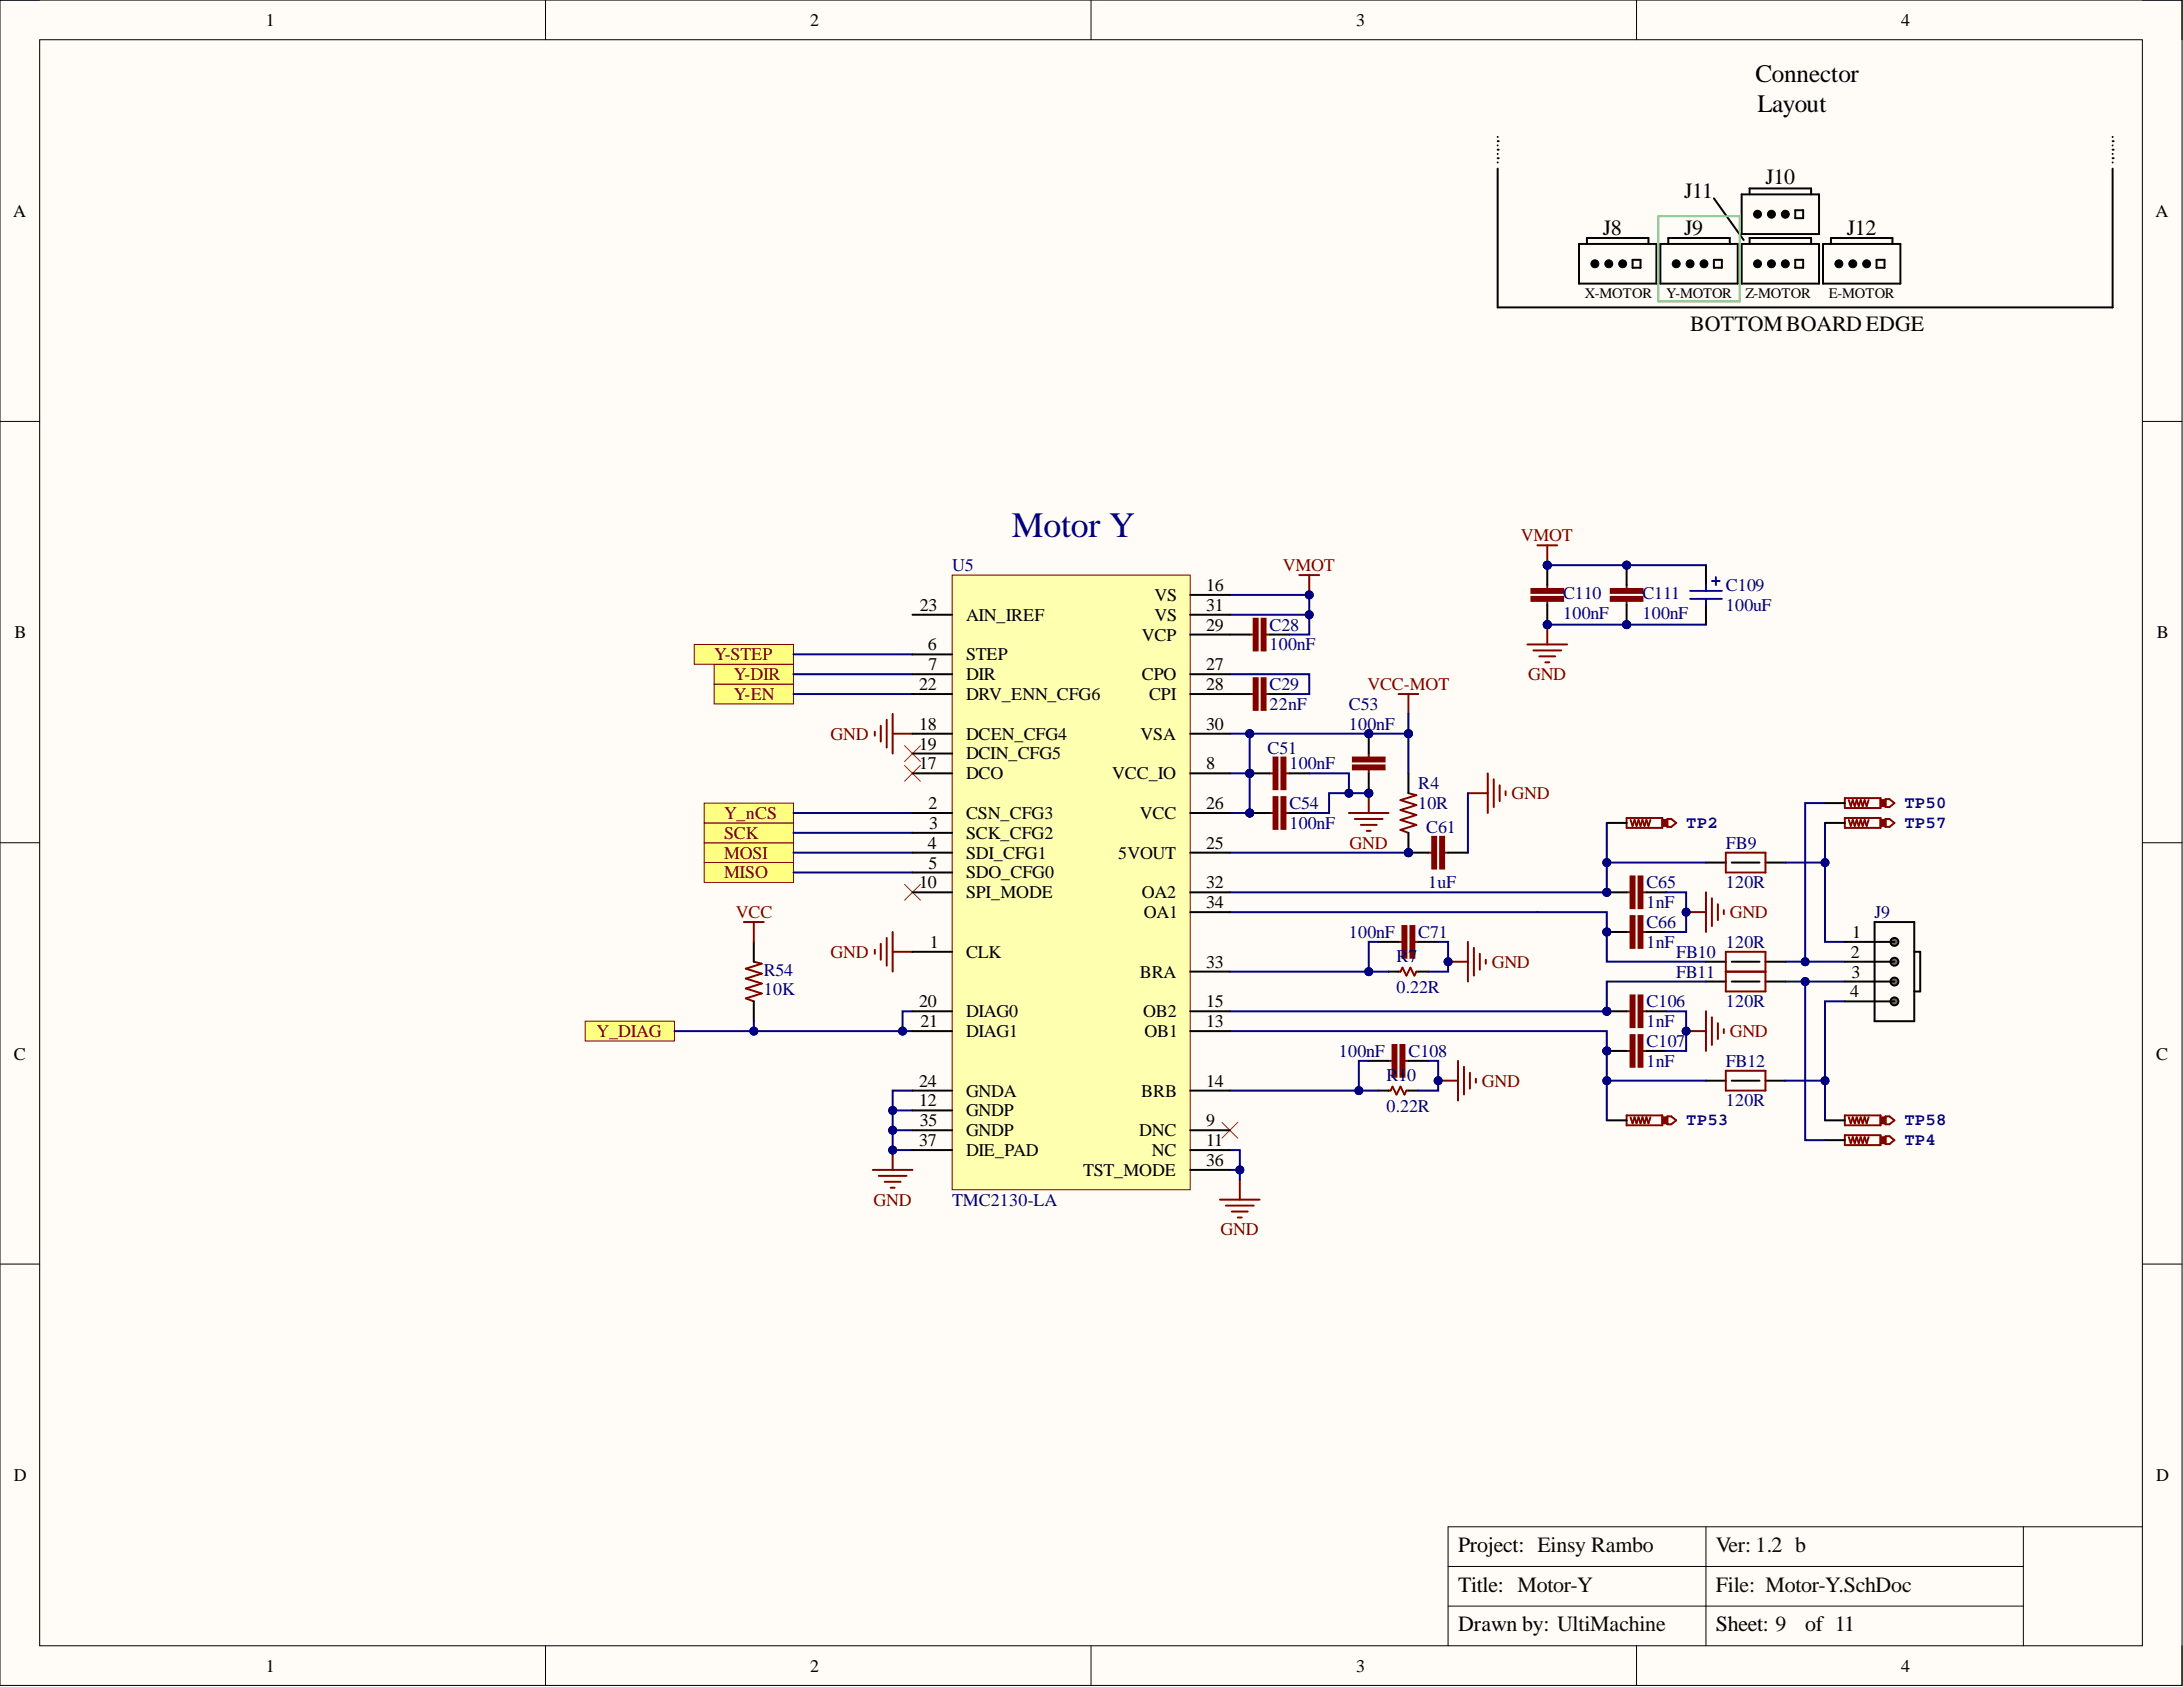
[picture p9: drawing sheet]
<svg xmlns="http://www.w3.org/2000/svg" width="279mm" height="216mm" viewBox="0 0 279 216" stroke-linecap="round" stroke-linejoin="round" font-family="sans-serif">
<defs><g id="words">
<text font-size="4.6" fill="#000080" x="129.5" y="68.8">Motor Y</text>
<g font-size="3.2">
<text x="224.7" y="10.5">Connector</text>
<text x="224.9" y="14.3">Layout</text>
</g>
<g font-size="2.8">
<text x="226" y="23.5">J10</text>
<text x="215.6" y="25.3">J11</text>
<text x="205.1" y="30.1">J8</text>
<text x="215.6" y="30.1">J9</text>
<text x="236.4" y="30.1">J12</text>
<text x="216.3" y="42.3">BOTTOMBOARD EDGE</text>
<text x="186.6" y="203.7">Title: Motor-Y</text>
<text x="186.6" y="198.6">Project: Einsy Rambo</text>
<text x="186.6" y="208.8">Drawn by: UltiMachine</text>
<text x="219.6" y="208.8">Sheet: 9</text>
<text x="231" y="208.8">of 11</text>
</g>
<g font-size="2.8" fill="#080d02">
<text x="219.6" y="203.7">File: Motor-Y.SchDoc</text>
<text x="219.6" y="198.6">Ver: 1.2 b</text>
</g>
<g font-size="2.3">
<text x="34" y="3.3">1</text>
<text x="103.7" y="3.3">2</text>
<text x="173.6" y="3.3">3</text>
<text x="243.3" y="3.3">4</text>
<text x="1.7" y="27.8">A</text>
<text x="275.9" y="27.8">A</text>
<text x="147.8" y="76.9">VS</text>
<text x="154.4" y="75.6">16</text>
<text x="1.9" y="81.6">B</text>
<text x="117.7" y="78.2">23</text>
<text x="118.7" y="83.2">6</text>
<text x="123.6" y="79.4">AIN_IREF</text>
<text x="146.2" y="82">VCP</text>
<text x="147.8" y="79.4">VS</text>
<text x="154.4" y="80.7">29</text>
<text x="154.4" y="78.2">31</text>
<text x="276.1" y="81.6">B</text>
<text x="117.6" y="88.3">22</text>
<text x="118.8" y="85.8">7</text>
<text x="123.6" y="84.5">STEP</text>
<text x="123.6" y="87">DIR</text>
<text x="123.6" y="89.6">DRV_ENN_CFG6</text>
<text x="146.2" y="87">CPO</text>
<text x="147.1" y="89.6">CPI</text>
<text x="154.4" y="85.8">27</text>
<text x="154.4" y="88.3">28</text>
<text x="117.6" y="93.4">18</text>
<text x="117.6" y="95.9">19</text>
<text x="123.6" y="94.7">DCEN_CFG4</text>
<text x="146" y="94.7">VSA</text>
<text x="154.4" y="93.4">30</text>
<text x="117.6" y="98.5">17</text>
<text x="123.6" y="99.7">DCO</text>
<text x="123.6" y="97.2">DCIN_CFG5</text>
<text x="142.3" y="99.7">VCC_IO</text>
<text x="154.4" y="98.5">8</text>
<text x="118.8" y="103.5">2</text>
<text x="118.9" y="106.1">3</text>
<text x="123.6" y="104.8">CSN_CFG3</text>
<text x="123.6" y="107.3">SCK_CFG2</text>
<text x="145.9" y="104.8">VCC</text>
<text x="154.4" y="103.5">26</text>
<text x="117.6" y="113.7">10</text>
<text x="118.7" y="108.6">4</text>
<text x="118.8" y="111.2">5</text>
<text x="123.6" y="109.9">SDI_CFG1</text>
<text x="123.6" y="112.4">SDO_CFG0</text>
<text x="143.1" y="109.9">5VOUT</text>
<text x="154.4" y="108.6">25</text>
<text x="154.4" y="113.7">32</text>
<text x="123.6" y="115">SPI_MODE</text>
<text x="146.2" y="115">OA2</text>
<text x="146.4" y="117.5">OA1</text>
<text x="154.4" y="116.2">34</text>
<text x="119" y="121.3">1</text>
<text x="123.6" y="122.6">CLK</text>
<text x="145.9" y="125.1">BRA</text>
<text x="154.4" y="123.8">33</text>
<text x="236.9" y="122.6">2</text>
<text x="237" y="125.1">3</text>
<text x="237" y="120">1</text>
<text x="117.6" y="128.9">20</text>
<text x="117.8" y="131.5">21</text>
<text x="123.6" y="130.2">DIAG0</text>
<text x="146.3" y="130.2">OB2</text>
<text x="154.4" y="131.5">13</text>
<text x="154.4" y="128.9">15</text>
<text x="236.8" y="127.6">4</text>
<text x="1.8" y="135.6">C</text>
<text x="123.6" y="132.7">DIAG1</text>
<text x="146.5" y="132.7">OB1</text>
<text x="276" y="135.6">C</text>
<text x="117.6" y="141.6">12</text>
<text x="117.6" y="139.1">24</text>
<text x="123.6" y="142.9">GNDP</text>
<text x="123.6" y="140.3">GNDA</text>
<text x="146.1" y="140.3">BRB</text>
<text x="154.4" y="139.1">14</text>
<text x="117.6" y="146.7">37</text>
<text x="117.7" y="144.1">35</text>
<text x="123.6" y="145.4">GNDP</text>
<text x="123.6" y="147.9">DIE_PAD</text>
<text x="145.8" y="145.4">DNC</text>
<text x="147.4" y="147.9">NC</text>
<text x="154.4" y="144.1">9</text>
<text x="154.4" y="146.7">11</text>
<text x="154.4" y="149.2">36</text>
<text x="138.6" y="150.5">TST_MODE</text>
<text x="1.8" y="189.5">D</text>
<text x="276" y="189.5">D</text>
<text x="34" y="213.9">1</text>
<text x="103.7" y="213.9">2</text>
<text x="173.6" y="213.9">3</text>
<text x="243.3" y="213.9">4</text>
</g>
<g font-size="2.3" fill="#800000">
<text x="194.6" y="69.3">VMOT</text>
<text x="164.2" y="73.1">VMOT</text>
<text x="91.4" y="84.5">Y-STEP</text>
<text x="93.9" y="89.6">Y-EN</text>
<text x="93.9" y="87">Y-DIR</text>
<text x="175" y="88.3">VCC-MOT</text>
<text x="195.6" y="87">GND</text>
<text x="106.3" y="94.7">GND</text>
<text x="92.7" y="107.3">SCK</text>
<text x="92.7" y="104.8">Y_nCS</text>
<text x="193.5" y="102.3">GND</text>
<text x="92.7" y="109.9">MOSI</text>
<text x="92.7" y="112.4">MISO</text>
<text x="172.7" y="108.6">GND</text>
<text x="94.2" y="117.5">VCC</text>
<text x="221.4" y="117.5">GND</text>
<text x="106.3" y="122.6">GND</text>
<text x="190.9" y="123.8">GND</text>
<text x="76.3" y="132.7">Y_DIAG</text>
<text x="221.4" y="132.7">GND</text>
<text x="189.7" y="139.1">GND</text>
<text x="111.8" y="154.3">GND</text>
<text x="156.2" y="158.1">GND</text>
</g>
<g font-size="2.3" fill="#000080">
<text x="121.9" y="73.1">U5</text>
<text x="200.1" y="76.6">C110</text>
<text x="210.2" y="76.6">C111</text>
<text x="220.9" y="75.6">C109</text>
<text x="162.5" y="80.7">C28</text>
<text x="162.5" y="83.2">100nF</text>
<text x="200.1" y="79.2">100nF</text>
<text x="210.2" y="79.2">100nF</text>
<text x="220.9" y="78.2">100uF</text>
<text x="162.5" y="88.3">C29</text>
<text x="162.5" y="90.9">22nF</text>
<text x="172.6" y="90.9">C53</text>
<text x="172.6" y="93.4">100nF</text>
<text x="162.2" y="96.4">C51</text>
<text x="165" y="98.5">100nF</text>
<text x="181.5" y="101">R4</text>
<text x="165" y="103.5">C54</text>
<text x="165" y="106.1">100nF</text>
<text x="181.5" y="103.5">10R</text>
<text x="182.5" y="106.6">C61</text>
<text x="182.8" y="113.7">1uF</text>
<text x="210.7" y="113.7">C65</text>
<text x="220.9" y="108.6">FB9</text>
<text x="220.9" y="113.7">120R</text>
<text x="210.7" y="116.2">1nF</text>
<text x="210.7" y="118.8">C66</text>
<text x="239.9" y="117.5">J9</text>
<text x="97.7" y="124.9">R54</text>
<text x="172.6" y="120">100nF</text>
<text x="178.7" y="123.1">R7</text>
<text x="181.5" y="120">C71</text>
<text x="210.7" y="121.3">1nF</text>
<text x="214.5" y="122.6">FB10</text>
<text x="214.5" y="125.1">FB11</text>
<text x="220.9" y="121.3">120R</text>
<text x="97.7" y="127.4">10K</text>
<text x="178.7" y="127.1">0.22R</text>
<text x="210.7" y="128.9">C106</text>
<text x="210.7" y="131.5">1nF</text>
<text x="220.9" y="128.9">120R</text>
<text x="171.4" y="135.3">100nF</text>
<text x="180.3" y="135.3">C108</text>
<text x="210.7" y="134">C107</text>
<text x="210.7" y="136.5">1nF</text>
<text x="220.9" y="136.5">FB12</text>
<text x="177.5" y="142.4">0.22R</text>
<text x="177.5" y="138.3">R10</text>
<text x="220.9" y="141.6">120R</text>
<text x="121.9" y="154.3">TMC2130-LA</text>
</g>
<g font-size="2.2" fill="#000080">
<text x="215.8" y="105.9">TP2</text>
<text x="243.7" y="103.4">TP50</text>
<text x="243.7" y="105.9">TP57</text>
<text x="215.8" y="144">TP53</text>
<text x="243.7" y="144">TP58</text>
<text x="243.7" y="146.5">TP4</text>
</g>
<g font-size="1.9">
<text x="202.9" y="38.2">X-MOTOR</text>
<text x="213.3" y="38.2">Y-MOTOR</text>
<text x="223.4" y="38.2">Z-MOTOR</text>
<text x="234.1" y="38.2">E-MOTOR</text>
</g>
</g></defs>
<path d="M0 0h279.3v215.7h-279.3z" fill-rule="evenodd" fill="#fffcf8"/>
<path d="M0 0h279.3v215.7h-279.3z" fill="none" stroke="#000" stroke-width=".13"/>
<path d="M5.1 5.1h269.1v205.5h-269.1z" fill-rule="evenodd" fill="#fffcf8"/>
<g fill="none" stroke="#000" stroke-width=".13">
<path d="M0 0h5.1M5.1 5.1h269.1v205.5h-269.1zM69.8 0v5.1M139.6 0v5.1M209.5 0v5.1M274.2 0h5.1v5.1M0 53.9h5.1M274.2 53.9h5.1M0 107.9h5.1M274.2 107.9h5.1M0 161.8h5.1M274.2 161.8h5.1"/>
<path d="M218.3 195.4v15.2M259 195.4v15.2M274.2 195.4h-88.9v15.2M69.8 210.6v5.1M139.6 210.6v5.1M185.3 200.5h73.7M185.3 205.5h73.7M209.5 210.6v5.1M279.3 210.6v5.1"/>
</g>
<g fill="none" stroke="#800000" stroke-width=".25">
<path d="M112 93.6v.6M112.7 92.9v2M113.5 92.1v3.6M114.3 91.4v5M114.3 93.9h2.5M114.3 119.3v5M112 121.6v.5M112.7 120.8v2M113.5 120v3.6M114.3 121.8h2.5M111.7 149.7h5.1M112.5 150.5h3.5"/>
<path d="M113.2 151.2h2.1M114 152h.5M114.3 147.2v2.5"/>
</g>
<circle cx="114.3" cy="147.2" r=".51" fill="#000080"/>
<circle cx="114.3" cy="147.2" r=".51" fill="none" stroke="#000080" stroke-width=".13"/>
<path d="M160 81.2h.5M162 81.2h.5" fill="none" stroke="#800000" stroke-width=".25"/>
<path d="M161.5 79.2h.5v4h-.5z" fill-rule="evenodd" fill="#800000"/>
<path d="M161.5 79.2h.5v4h-.5z" fill="none" stroke="#800000" stroke-width=".25"/>
<path d="M160.5 79.2h.5v4h-.5z" fill-rule="evenodd" fill="#800000"/>
<path d="M160.5 79.2h.5v4h-.5zM160 88.8h.5M162 88.8h.5" fill="none" stroke="#800000" stroke-width=".25"/>
<path d="M157.4 81.2h2.6M162.5 81.2h2.5" fill="none" stroke="#000" stroke-width=".25"/>
<path d="M161.5 86.8h.5v4.1h-.5z" fill-rule="evenodd" fill="#800000"/>
<path d="M161.5 86.8h.5v4.1h-.5z" fill="none" stroke="#800000" stroke-width=".25"/>
<path d="M160.5 86.8h.5v4.1h-.5z" fill-rule="evenodd" fill="#800000"/>
<path d="M160.5 86.8h.5v4.1h-.5z" fill="none" stroke="#800000" stroke-width=".25"/>
<path d="M157.4 88.8h2.6M162.5 88.8h2.5" fill="none" stroke="#000" stroke-width=".25"/>
<circle cx="180.3" cy="109.1" r=".51" fill="#000080"/>
<circle cx="180.3" cy="109.1" r=".51" fill="none" stroke="#000080" stroke-width=".13"/>
<path d="M180.3 101.5l1 .3-2.1 .6 2.1 .6-2.1 .7 2.1 .6-2.1 .6 2.1 .7-2.1 .6 1.1 .4" fill="none" stroke="#800000" stroke-width=".25"/>
<path d="M180.3 99v2.5M180.3 106.6v2.5" fill="none" stroke="#000" stroke-width=".25"/>
<circle cx="180.3" cy="109.1" r=".51" fill="#000080"/>
<circle cx="180.3" cy="109.1" r=".51" fill="none" stroke="#000080" stroke-width=".13"/>
<circle cx="180.3" cy="109.1" r=".51" fill="#000080"/>
<circle cx="180.3" cy="109.1" r=".51" fill="none" stroke="#000080" stroke-width=".13"/>
<path d="M182.8 109.1h.5M184.8 109.1h.5" fill="none" stroke="#800000" stroke-width=".25"/>
<path d="M184.3 107.1h.5v4.1h-.5z" fill-rule="evenodd" fill="#800000"/>
<path d="M184.3 107.1h.5v4.1h-.5z" fill="none" stroke="#800000" stroke-width=".25"/>
<path d="M183.3 107.1h.5v4.1h-.5z" fill-rule="evenodd" fill="#800000"/>
<path d="M183.3 107.1h.5v4.1h-.5z" fill="none" stroke="#800000" stroke-width=".25"/>
<path d="M180.3 109.1h2.5" fill="none" stroke="#000" stroke-width=".25"/>
<circle cx="180.3" cy="109.1" r=".51" fill="#000080"/>
<circle cx="180.3" cy="109.1" r=".51" fill="none" stroke="#000080" stroke-width=".13"/>
<path d="M185.3 109.1h2.6" fill="none" stroke="#000" stroke-width=".25"/>
<circle cx="198" cy="79.9" r=".51" fill="#000080"/>
<circle cx="198" cy="79.9" r=".51" fill="none" stroke="#000080" stroke-width=".13"/>
<circle cx="198" cy="72.3" r=".51" fill="#000080"/>
<circle cx="198" cy="72.3" r=".51" fill="none" stroke="#000080" stroke-width=".13"/>
<path d="M198 74.9v.5M198 76.9v.5" fill="none" stroke="#800000" stroke-width=".25"/>
<path d="M196 75.4h4.1v.5h-4.1z" fill-rule="evenodd" fill="#800000"/>
<path d="M196 75.4h4.1v.5h-4.1z" fill="none" stroke="#800000" stroke-width=".25"/>
<path d="M196 76.4h4.1v.5h-4.1z" fill-rule="evenodd" fill="#800000"/>
<path d="M196 76.4h4.1v.5h-4.1z" fill="none" stroke="#800000" stroke-width=".25"/>
<path d="M198 77.4v2.5" fill="none" stroke="#000" stroke-width=".25"/>
<circle cx="198" cy="79.9" r=".51" fill="#000080"/>
<circle cx="198" cy="79.9" r=".51" fill="none" stroke="#000080" stroke-width=".13"/>
<path d="M198 72.3v2.6" fill="none" stroke="#000" stroke-width=".25"/>
<circle cx="198" cy="72.3" r=".51" fill="#000080"/>
<circle cx="198" cy="72.3" r=".51" fill="none" stroke="#000080" stroke-width=".13"/>
<circle cx="208.2" cy="79.9" r=".51" fill="#000080"/>
<circle cx="208.2" cy="79.9" r=".51" fill="none" stroke="#000080" stroke-width=".13"/>
<circle cx="208.2" cy="72.3" r=".51" fill="#000080"/>
<circle cx="208.2" cy="72.3" r=".51" fill="none" stroke="#000080" stroke-width=".13"/>
<path d="M208.2 74.9v.5M208.2 76.9v.5" fill="none" stroke="#800000" stroke-width=".25"/>
<path d="M206.2 75.4h4v.5h-4z" fill-rule="evenodd" fill="#800000"/>
<path d="M206.2 75.4h4v.5h-4z" fill="none" stroke="#800000" stroke-width=".25"/>
<path d="M206.2 76.4h4v.5h-4z" fill-rule="evenodd" fill="#800000"/>
<path d="M206.2 76.4h4v.5h-4z" fill="none" stroke="#800000" stroke-width=".25"/>
<path d="M208.2 77.4v2.5" fill="none" stroke="#000" stroke-width=".25"/>
<circle cx="208.2" cy="79.9" r=".51" fill="#000080"/>
<circle cx="208.2" cy="79.9" r=".51" fill="none" stroke="#000080" stroke-width=".13"/>
<path d="M208.2 72.3v2.6" fill="none" stroke="#000" stroke-width=".25"/>
<circle cx="208.2" cy="72.3" r=".51" fill="#000080"/>
<circle cx="208.2" cy="72.3" r=".51" fill="none" stroke="#000080" stroke-width=".13"/>
<path d="M218.3 72.3v2.6M218.3 77.4v2.5" fill="none" stroke="#000" stroke-width=".25"/>
<path d="M216.3 75.6h4.1M216.3 76.6h4.1M218.3 74.9v.7M218.3 76.6v.8M219.1 74.4h1M219.6 73.9v1" fill="none" stroke="#00f" stroke-width=".25"/>
<path d="M198 79.9v2.6M195.5 82.5h5.1M196.3 83.2h3.5M197 84h2M197.8 84.8h.5" fill="none" stroke="#800000" stroke-width=".25"/>
<circle cx="198" cy="79.9" r=".51" fill="#000080"/>
<circle cx="198" cy="79.9" r=".51" fill="none" stroke="#000080" stroke-width=".13"/>
<path d="M190.4 99v5M191.2 99.7v3.6M187.9 101.5h2.5M191.9 100.5v2M192.7 101.3v.5" fill="none" stroke="#800000" stroke-width=".25"/>
<circle cx="160" cy="104" r=".51" fill="#000080"/>
<circle cx="160" cy="104" r=".51" fill="none" stroke="#000080" stroke-width=".13"/>
<path d="M162.5 104h.5M164.5 104h.5" fill="none" stroke="#800000" stroke-width=".25"/>
<path d="M163 102h.5v4.1h-.5z" fill-rule="evenodd" fill="#800000"/>
<path d="M163 102h.5v4.1h-.5z" fill="none" stroke="#800000" stroke-width=".25"/>
<path d="M164 102h.5v4.1h-.5z" fill-rule="evenodd" fill="#800000"/>
<path d="M164 102h.5v4.1h-.5z" fill="none" stroke="#800000" stroke-width=".25"/>
<path d="M160 104h2.5M165 104h2.6" fill="none" stroke="#000" stroke-width=".25"/>
<circle cx="160" cy="104" r=".51" fill="#000080"/>
<circle cx="160" cy="104" r=".51" fill="none" stroke="#000080" stroke-width=".13"/>
<circle cx="160" cy="99" r=".51" fill="#000080"/>
<circle cx="160" cy="99" r=".51" fill="none" stroke="#000080" stroke-width=".13"/>
<path d="M162.5 99h.5M164.5 99h.5" fill="none" stroke="#800000" stroke-width=".25"/>
<path d="M163 96.9h.5v4.1h-.5z" fill-rule="evenodd" fill="#800000"/>
<path d="M163 96.9h.5v4.1h-.5z" fill="none" stroke="#800000" stroke-width=".25"/>
<path d="M164 96.9h.5v4.1h-.5z" fill-rule="evenodd" fill="#800000"/>
<path d="M164 96.9h.5v4.1h-.5z" fill="none" stroke="#800000" stroke-width=".25"/>
<path d="M160 99h2.5M165 99h2.6" fill="none" stroke="#000" stroke-width=".25"/>
<circle cx="160" cy="99" r=".51" fill="#000080"/>
<circle cx="160" cy="99" r=".51" fill="none" stroke="#000080" stroke-width=".13"/>
<circle cx="175.2" cy="101.5" r=".51" fill="#000080"/>
<circle cx="175.2" cy="101.5" r=".51" fill="none" stroke="#000080" stroke-width=".13"/>
<circle cx="175.2" cy="93.9" r=".51" fill="#000080"/>
<circle cx="175.2" cy="93.9" r=".51" fill="none" stroke="#000080" stroke-width=".13"/>
<path d="M175.2 96.4v.5M175.2 98.5v.5" fill="none" stroke="#800000" stroke-width=".25"/>
<path d="M173.2 96.9h4v.6h-4z" fill-rule="evenodd" fill="#800000"/>
<path d="M173.2 96.9h4v.6h-4z" fill="none" stroke="#800000" stroke-width=".25"/>
<path d="M173.2 98h4v.5h-4z" fill-rule="evenodd" fill="#800000"/>
<path d="M173.2 98h4v.5h-4z" fill="none" stroke="#800000" stroke-width=".25"/>
<path d="M175.2 99v2.5" fill="none" stroke="#000" stroke-width=".25"/>
<circle cx="175.2" cy="101.5" r=".51" fill="#000080"/>
<circle cx="175.2" cy="101.5" r=".51" fill="none" stroke="#000080" stroke-width=".13"/>
<path d="M175.2 93.9v2.5" fill="none" stroke="#000" stroke-width=".25"/>
<circle cx="175.2" cy="93.9" r=".51" fill="#000080"/>
<circle cx="175.2" cy="93.9" r=".51" fill="none" stroke="#000080" stroke-width=".13"/>
<path d="M172.6 104h5.1M173.4 104.8h3.6M174.2 105.6h2M174.9 106.3h.5M175.2 101.5v2.5" fill="none" stroke="#800000" stroke-width=".25"/>
<circle cx="175.2" cy="101.5" r=".51" fill="#000080"/>
<circle cx="175.2" cy="101.5" r=".51" fill="none" stroke="#000080" stroke-width=".13"/>
<path d="M208.2 104.7h4.6v1.3h-4.6zM208.7 104.9l.3 .8 .2-.8 .3 .8 .2-.8 .3 .8 .2-.8 .3 .8 .2-.8 .3 .8 .2-.8M213.4 104.8h.5l.6 .5-.6 .5h-.5z" fill="none" stroke="#800000" stroke-width=".25"/>
<path d="M212.8 104.9h.6v.8h-.6z" fill-rule="evenodd" fill="#800000"/>
<path d="M212.8 104.9h.6v.8h-.6z" fill="none" stroke="#800000" stroke-width=".25"/>
<path d="M205.7 105.3h2.5" fill="none" stroke="#000" stroke-width=".25"/>
<circle cx="205.7" cy="114.2" r=".51" fill="#000080"/>
<circle cx="205.7" cy="114.2" r=".51" fill="none" stroke="#000080" stroke-width=".13"/>
<path d="M208.2 114.2h.5M210.2 114.2h.5" fill="none" stroke="#800000" stroke-width=".25"/>
<path d="M209.7 112.2h.5v4h-.5z" fill-rule="evenodd" fill="#800000"/>
<path d="M209.7 112.2h.5v4h-.5z" fill="none" stroke="#800000" stroke-width=".25"/>
<path d="M208.7 112.2h.5v4h-.5z" fill-rule="evenodd" fill="#800000"/>
<path d="M208.7 112.2h.5v4h-.5z" fill="none" stroke="#800000" stroke-width=".25"/>
<path d="M205.7 114.2h2.5" fill="none" stroke="#000" stroke-width=".25"/>
<circle cx="205.7" cy="114.2" r=".51" fill="#000080"/>
<circle cx="205.7" cy="114.2" r=".51" fill="none" stroke="#000080" stroke-width=".13"/>
<path d="M210.7 114.2h2.6" fill="none" stroke="#000" stroke-width=".25"/>
<path d="M215.8 116.7h2.5M218.3 114.2v5.1M219.1 115v3.5M219.9 115.7v2.1M220.6 116.5v.5" fill="none" stroke="#800000" stroke-width=".25"/>
<circle cx="215.8" cy="116.7" r=".51" fill="#000080"/>
<circle cx="215.8" cy="116.7" r=".51" fill="none" stroke="#000080" stroke-width=".13"/>
<path d="M236.1 102.1h4.6v1.3h-4.6zM236.6 102.4l.3 .8 .2-.8 .3 .8 .2-.8 .3 .8 .2-.8 .3 .8 .3-.8 .2 .8 .3-.8M241.3 102.3h.5l.7 .5-.7 .5h-.5z" fill="none" stroke="#800000" stroke-width=".25"/>
<path d="M240.7 102.4h.6v.8h-.6z" fill-rule="evenodd" fill="#800000"/>
<path d="M240.7 102.4h.6v.8h-.6z" fill="none" stroke="#800000" stroke-width=".25"/>
<path d="M233.6 102.8h2.5" fill="none" stroke="#000" stroke-width=".25"/>
<circle cx="205.7" cy="119.3" r=".51" fill="#000080"/>
<circle cx="205.7" cy="119.3" r=".51" fill="none" stroke="#000080" stroke-width=".13"/>
<path d="M208.2 119.3h.5M210.2 119.3h.5" fill="none" stroke="#800000" stroke-width=".25"/>
<path d="M209.7 117.2h.5v4.1h-.5z" fill-rule="evenodd" fill="#800000"/>
<path d="M209.7 117.2h.5v4.1h-.5z" fill="none" stroke="#800000" stroke-width=".25"/>
<path d="M208.7 117.2h.5v4.1h-.5z" fill-rule="evenodd" fill="#800000"/>
<path d="M208.7 117.2h.5v4.1h-.5z" fill="none" stroke="#800000" stroke-width=".25"/>
<path d="M205.7 119.3h2.5" fill="none" stroke="#000" stroke-width=".25"/>
<circle cx="205.7" cy="119.3" r=".51" fill="#000080"/>
<circle cx="205.7" cy="119.3" r=".51" fill="none" stroke="#000080" stroke-width=".13"/>
<path d="M210.7 119.3h2.6" fill="none" stroke="#000" stroke-width=".25"/>
<path d="M179 120.5h.5M181 120.5h.5" fill="none" stroke="#800000" stroke-width=".25"/>
<path d="M179.5 118.5h.5v4.1h-.5z" fill-rule="evenodd" fill="#800000"/>
<path d="M179.5 118.5h.5v4.1h-.5z" fill="none" stroke="#800000" stroke-width=".25"/>
<path d="M180.5 118.5h.5v4.1h-.5z" fill-rule="evenodd" fill="#800000"/>
<path d="M180.5 118.5h.5v4.1h-.5zM185.3 123.1h2.6M187.9 120.5v5.1M188.6 121.3v3.6M189.4 122.1v2M190.2 122.8v.5" fill="none" stroke="#800000" stroke-width=".25"/>
<path d="M176.5 120.5h2.5M181.5 120.5h2.6" fill="none" stroke="#000" stroke-width=".25"/>
<circle cx="185.3" cy="123.1" r=".51" fill="#000080"/>
<circle cx="185.3" cy="123.1" r=".51" fill="none" stroke="#000080" stroke-width=".13"/>
<path d="M236.1 145.3h4.6v1.3h-4.6zM236.6 145.5l.3 .8 .2-.8 .3 .8 .2-.8 .3 .8 .2-.8 .3 .8 .3-.8 .2 .8 .3-.8M241.3 145.4h.5l.7 .5-.7 .5h-.5z" fill="none" stroke="#800000" stroke-width=".25"/>
<path d="M240.7 145.5h.6v.8h-.6z" fill-rule="evenodd" fill="#800000"/>
<path d="M240.7 145.5h.6v.8h-.6z" fill="none" stroke="#800000" stroke-width=".25"/>
<path d="M233.6 145.9h2.5" fill="none" stroke="#000" stroke-width=".25"/>
<circle cx="205.7" cy="134.5" r=".51" fill="#000080"/>
<circle cx="205.7" cy="134.5" r=".51" fill="none" stroke="#000080" stroke-width=".13"/>
<path d="M208.2 134.5h.5M210.2 134.5h.5" fill="none" stroke="#800000" stroke-width=".25"/>
<path d="M209.7 132.5h.5v4h-.5z" fill-rule="evenodd" fill="#800000"/>
<path d="M209.7 132.5h.5v4h-.5z" fill="none" stroke="#800000" stroke-width=".25"/>
<path d="M208.7 132.5h.5v4h-.5z" fill-rule="evenodd" fill="#800000"/>
<path d="M208.7 132.5h.5v4h-.5z" fill="none" stroke="#800000" stroke-width=".25"/>
<path d="M205.7 134.5h2.5" fill="none" stroke="#000" stroke-width=".25"/>
<circle cx="205.7" cy="134.5" r=".51" fill="#000080"/>
<circle cx="205.7" cy="134.5" r=".51" fill="none" stroke="#000080" stroke-width=".13"/>
<path d="M210.7 134.5h2.6" fill="none" stroke="#000" stroke-width=".25"/>
<circle cx="205.7" cy="129.4" r=".51" fill="#000080"/>
<circle cx="205.7" cy="129.4" r=".51" fill="none" stroke="#000080" stroke-width=".13"/>
<path d="M208.2 129.4h.5M210.2 129.4h.5" fill="none" stroke="#800000" stroke-width=".25"/>
<path d="M209.7 127.4h.5v4.1h-.5z" fill-rule="evenodd" fill="#800000"/>
<path d="M209.7 127.4h.5v4.1h-.5z" fill="none" stroke="#800000" stroke-width=".25"/>
<path d="M208.7 127.4h.5v4.1h-.5z" fill-rule="evenodd" fill="#800000"/>
<path d="M208.7 127.4h.5v4.1h-.5z" fill="none" stroke="#800000" stroke-width=".25"/>
<path d="M205.7 129.4h2.5" fill="none" stroke="#000" stroke-width=".25"/>
<circle cx="205.7" cy="129.4" r=".51" fill="#000080"/>
<circle cx="205.7" cy="129.4" r=".51" fill="none" stroke="#000080" stroke-width=".13"/>
<path d="M210.7 129.4h2.6" fill="none" stroke="#000" stroke-width=".25"/>
<path d="M215.8 132h2.5M218.3 129.4v5.1M219.1 130.2v3.5M219.9 130.9v2.1M220.6 131.7v.5" fill="none" stroke="#800000" stroke-width=".25"/>
<circle cx="215.8" cy="132" r=".51" fill="#000080"/>
<circle cx="215.8" cy="132" r=".51" fill="none" stroke="#000080" stroke-width=".13"/>
<path d="M177.7 135.8h.5M179.8 135.8h.5" fill="none" stroke="#800000" stroke-width=".25"/>
<path d="M178.2 133.7h.5v4.1h-.5z" fill-rule="evenodd" fill="#800000"/>
<path d="M178.2 133.7h.5v4.1h-.5z" fill="none" stroke="#800000" stroke-width=".25"/>
<path d="M179.2 133.7h.6v4.1h-.6z" fill-rule="evenodd" fill="#800000"/>
<path d="M179.2 133.7h.6v4.1h-.6zM184.1 138.3h2.5M186.6 135.8v5M187.4 136.5v3.6M188.1 137.3v2M188.9 138.1v.5" fill="none" stroke="#800000" stroke-width=".25"/>
<path d="M175.2 135.8h2.5M180.3 135.8h2.5" fill="none" stroke="#000" stroke-width=".25"/>
<circle cx="184.1" cy="138.3" r=".51" fill="#000080"/>
<circle cx="184.1" cy="138.3" r=".51" fill="none" stroke="#000080" stroke-width=".13"/>
<path d="M90.1 107.9h11.5v2.5h-11.5z" fill-rule="evenodd" fill="#ffff80"/>
<path d="M90.1 107.9h11.5v2.5h-11.5z" fill="none" stroke="#800000" stroke-width=".13"/>
<path d="M90.1 110.4h11.5v2.5h-11.5z" fill-rule="evenodd" fill="#ffff80"/>
<path d="M90.1 110.4h11.5v2.5h-11.5z" fill="none" stroke="#800000" stroke-width=".13"/>
<path d="M90.1 105.3h11.5v2.6h-11.5z" fill-rule="evenodd" fill="#ffff80"/>
<path d="M90.1 105.3h11.5v2.6h-11.5z" fill="none" stroke="#800000" stroke-width=".13"/>
<path d="M208.2 142.7h4.6v1.3h-4.6zM208.7 143l.3 .8 .2-.8 .3 .8 .2-.8 .3 .8 .2-.8 .3 .8 .2-.8 .3 .8 .2-.8M213.4 142.9h.5l.6 .5-.6 .5h-.5z" fill="none" stroke="#800000" stroke-width=".25"/>
<path d="M212.8 143h.6v.8h-.6z" fill-rule="evenodd" fill="#800000"/>
<path d="M212.8 143h.6v.8h-.6z" fill="none" stroke="#800000" stroke-width=".25"/>
<path d="M205.7 143.4h2.5" fill="none" stroke="#000" stroke-width=".25"/>
<path d="M91.4 87.6h10.2v2.5h-10.2z" fill-rule="evenodd" fill="#ffff80"/>
<path d="M91.4 87.6h10.2v2.5h-10.2z" fill="none" stroke="#800000" stroke-width=".13"/>
<path d="M91.4 85h10.2v2.6h-10.2z" fill-rule="evenodd" fill="#ffff80"/>
<path d="M91.4 85h10.2v2.6h-10.2z" fill="none" stroke="#800000" stroke-width=".13"/>
<path d="M88.9 82.5h12.7v2.5h-12.7z" fill-rule="evenodd" fill="#ffff80"/>
<path d="M88.9 82.5h12.7v2.5h-12.7z" fill="none" stroke="#800000" stroke-width=".13"/>
<path d="M74.9 130.7h11.4v2.5h-11.4z" fill-rule="evenodd" fill="#ffff80"/>
<path d="M74.9 130.7h11.4v2.5h-11.4z" fill="none" stroke="#800000" stroke-width=".13"/>
<path d="M90.1 102.8h11.5v2.5h-11.5z" fill-rule="evenodd" fill="#ffff80"/>
<path d="M90.1 102.8h11.5v2.5h-11.5z" fill="none" stroke="#800000" stroke-width=".13"/>
<path d="M166.3 73.6h2.5M167.6 73.6v2.5M179 88.8h2.5M180.3 88.8v2.6M95.2 118h2.5M96.5 118v2.5M96.5 123.1l1 .2-2 .7 2 .6-2 .6 2 .7-2 .6 2 .6-2 .7 1 .4M156.1 153.5h5.1M156.9 154.3h3.6M157.7 155.1h2M158.4 155.8h.5M158.7 151v2.5" fill="none" stroke="#800000" stroke-width=".25"/>
<path d="M115.8 95.4l2 2.1M115.8 98l2 2M117.8 95.4l-2 2.1M117.8 98l-2 2M115.8 113.2l2 2M117.8 113.2l-2 2M156.4 143.6l2 2.1M158.4 143.6l-2 2.1" fill="none" stroke="#f00" stroke-width=".13"/>
<g fill="none" stroke="#000" stroke-width=".25">
<path d="M191.7 18.1h.1M191.7 19.2h.1M191.7 17.5h.1M191.7 18.6h.1M191.7 19.7h.1M270.4 18.1h.1M270.4 19.2h.1M270.4 17.5h.1M270.4 18.6h.1M270.4 19.7h.1M191.7 20.2h.1M191.7 21.6v17.7h78.7v-17.7"/>
<path d="M191.7 20.8h.1M202.1 31.2h9.9v5.1h-9.9zM203.1 31.2v-.7h7.9v.7M209 33.3h1v1h-1zM212.5 31.2h9.9v5.1h-9.9zM213.5 31.2v-.7h7.9v.7M219.4 33.3h1v1h-1zM219.4 25.4l3.8 5.3M222.9 31.2h9.9v5.1h-9.9zM222.9 24.9h9.9v5.1h-9.9zM223.9 31.2v-.7h7.9v.7M223.9 24.9v-.8h7.9v.8"/>
<path d="M229.8 33.3h1v1h-1zM229.8 26.9h1v1h-1zM233.3 31.2h9.9v5.1h-9.9zM234.3 31.2v-.7h7.9v.7M240.2 33.3h1v1h-1zM270.4 20.2h.1M270.4 20.8h.1M96.5 120.5v2.6M96.5 128.2v2.5"/>
</g>
<g fill="#000">
<circle cx="204.1" cy="33.8" r=".51"/>
<circle cx="205.9" cy="33.8" r=".51"/>
<circle cx="207.7" cy="33.8" r=".51"/>
<circle cx="214.5" cy="33.8" r=".51"/>
<circle cx="216.3" cy="33.8" r=".51"/>
<circle cx="218.1" cy="33.8" r=".51"/>
<circle cx="224.9" cy="33.8" r=".51"/>
<circle cx="224.9" cy="27.4" r=".51"/>
<circle cx="226.7" cy="33.8" r=".51"/>
<circle cx="226.7" cy="27.4" r=".51"/>
<circle cx="228.5" cy="33.8" r=".51"/>
<circle cx="228.5" cy="27.4" r=".51"/>
<circle cx="235.4" cy="33.8" r=".51"/>
<circle cx="237.1" cy="33.8" r=".51"/>
<circle cx="238.9" cy="33.8" r=".51"/>
</g>
<g fill="none" stroke="#000" stroke-width=".13">
<circle cx="204.1" cy="33.8" r=".51"/>
<circle cx="205.9" cy="33.8" r=".51"/>
<circle cx="207.7" cy="33.8" r=".51"/>
<circle cx="214.5" cy="33.8" r=".51"/>
<circle cx="216.3" cy="33.8" r=".51"/>
<circle cx="218.1" cy="33.8" r=".51"/>
<circle cx="224.9" cy="33.8" r=".51"/>
<circle cx="224.9" cy="27.4" r=".51"/>
<circle cx="226.7" cy="33.8" r=".51"/>
<circle cx="226.7" cy="27.4" r=".51"/>
<circle cx="228.5" cy="33.8" r=".51"/>
<circle cx="228.5" cy="27.4" r=".51"/>
<circle cx="235.4" cy="33.8" r=".51"/>
<circle cx="237.1" cy="33.8" r=".51"/>
<circle cx="238.9" cy="33.8" r=".51"/>
</g>
<path d="M212.3 27.7h10.4v10.9h-10.4z" fill="none" stroke="#5cd481" stroke-width=".25"/>
<circle cx="167.6" cy="76.1" r=".51" fill="#000080"/>
<circle cx="167.6" cy="76.1" r=".51" fill="none" stroke="#000080" stroke-width=".13"/>
<path d="M196.8 69.8h2.5M198 69.8v2.5" fill="none" stroke="#800000" stroke-width=".25"/>
<circle cx="198" cy="72.3" r=".51" fill="#000080"/>
<circle cx="198" cy="72.3" r=".51" fill="none" stroke="#000080" stroke-width=".13"/>
<g fill="none" stroke="#000" stroke-width=".25">
<path d="M218.3 110.4h2.6M221.6 110.4h3.6M226 110.4h2.5M176.5 139.6h1.2M177.7 124.3h1.3M180.3 139.6h1.2M181.5 124.3h1.3M218.3 123.1h2.6M218.3 125.6h2.6M218.3 138.3h2.6M221.6 123.1h3.6M221.6 125.6h3.6"/>
<path d="M221.6 138.3h3.6M226 123.1h2.5M226 125.6h2.5M226 138.3h2.5"/>
</g>
<path d="M220.9 109.1h5.1v2.6h-5.1zM177.7 139.6h.3l.2-.5 .5 1 .5-1 .6 1 .2-.5h.3M179 124.3h.2l.3-.5 .5 1.1 .5-1.1 .5 1.1 .3-.6h.2M220.9 121.8h5.1v5.1h-5.1zM220.9 137h5.1v2.6h-5.1zM220.9 124.3h5.1" fill="none" stroke="#800000" stroke-width=".25"/>
<path d="M101.6 104h15.2M101.6 106.6h15.2M101.6 109.1h15.2M101.6 111.7h15.2M86.3 132h30.5" fill="none" stroke="#000080" stroke-width=".25"/>
<circle cx="115.5" cy="132" r=".51" fill="#000080"/>
<circle cx="115.5" cy="132" r=".51" fill="none" stroke="#000080" stroke-width=".13"/>
<circle cx="96.5" cy="132" r=".51" fill="#000080"/>
<circle cx="96.5" cy="132" r=".51" fill="none" stroke="#000080" stroke-width=".13"/>
<path d="M116.8 144.6h-2.5v2.6h2.5" fill="none" stroke="#000080" stroke-width=".25"/>
<circle cx="114.3" cy="144.6" r=".51" fill="#000080"/>
<circle cx="114.3" cy="144.6" r=".51" fill="none" stroke="#000080" stroke-width=".13"/>
<circle cx="114.3" cy="147.2" r=".51" fill="#000080"/>
<circle cx="114.3" cy="147.2" r=".51" fill="none" stroke="#000080" stroke-width=".13"/>
<path d="M116.8 142.1h-2.5v2.5" fill="none" stroke="#000080" stroke-width=".25"/>
<circle cx="114.3" cy="142.1" r=".51" fill="#000080"/>
<circle cx="114.3" cy="142.1" r=".51" fill="none" stroke="#000080" stroke-width=".13"/>
<circle cx="114.3" cy="144.6" r=".51" fill="#000080"/>
<circle cx="114.3" cy="144.6" r=".51" fill="none" stroke="#000080" stroke-width=".13"/>
<path d="M116.8 139.6h-2.5v2.5" fill="none" stroke="#000080" stroke-width=".25"/>
<circle cx="114.3" cy="142.1" r=".51" fill="#000080"/>
<circle cx="114.3" cy="142.1" r=".51" fill="none" stroke="#000080" stroke-width=".13"/>
<path d="M198 72.3h20.3" fill="none" stroke="#000080" stroke-width=".25"/>
<circle cx="198" cy="72.3" r=".51" fill="#000080"/>
<circle cx="198" cy="72.3" r=".51" fill="none" stroke="#000080" stroke-width=".13"/>
<circle cx="208.2" cy="72.3" r=".51" fill="#000080"/>
<circle cx="208.2" cy="72.3" r=".51" fill="none" stroke="#000080" stroke-width=".13"/>
<path d="M198 79.9h20.3" fill="none" stroke="#000080" stroke-width=".25"/>
<circle cx="198" cy="79.9" r=".51" fill="#000080"/>
<circle cx="198" cy="79.9" r=".51" fill="none" stroke="#000080" stroke-width=".13"/>
<circle cx="208.2" cy="79.9" r=".51" fill="#000080"/>
<circle cx="208.2" cy="79.9" r=".51" fill="none" stroke="#000080" stroke-width=".13"/>
<path d="M167.6 99h5v2.5" fill="none" stroke="#000080" stroke-width=".25"/>
<circle cx="172.6" cy="101.5" r=".51" fill="#000080"/>
<circle cx="172.6" cy="101.5" r=".51" fill="none" stroke="#000080" stroke-width=".13"/>
<path d="M180.3 91.4v2.5" fill="none" stroke="#000080" stroke-width=".25"/>
<circle cx="180.3" cy="93.9" r=".51" fill="#000080"/>
<circle cx="180.3" cy="93.9" r=".51" fill="none" stroke="#000080" stroke-width=".13"/>
<path d="M213.3 114.2h2.5v5.1h-2.5" fill="none" stroke="#000080" stroke-width=".25"/>
<circle cx="215.8" cy="116.7" r=".51" fill="#000080"/>
<circle cx="215.8" cy="116.7" r=".51" fill="none" stroke="#000080" stroke-width=".13"/>
<path d="M213.3 129.4h2.5v5.1h-2.5" fill="none" stroke="#000080" stroke-width=".25"/>
<circle cx="215.8" cy="132" r=".51" fill="#000080"/>
<circle cx="215.8" cy="132" r=".51" fill="none" stroke="#000080" stroke-width=".13"/>
<path d="M180.3 93.9v5.1" fill="none" stroke="#000080" stroke-width=".25"/>
<circle cx="180.3" cy="93.9" r=".51" fill="#000080"/>
<circle cx="180.3" cy="93.9" r=".51" fill="none" stroke="#000080" stroke-width=".13"/>
<path d="M157.4 109.1h22.9M187.9 101.5v7.6" fill="none" stroke="#000080" stroke-width=".25"/>
<circle cx="180.3" cy="109.1" r=".51" fill="#000080"/>
<circle cx="180.3" cy="109.1" r=".51" fill="none" stroke="#000080" stroke-width=".13"/>
<path d="M157.4 104h2.6" fill="none" stroke="#000080" stroke-width=".25"/>
<circle cx="160" cy="104" r=".51" fill="#000080"/>
<circle cx="160" cy="104" r=".51" fill="none" stroke="#000080" stroke-width=".13"/>
<path d="M157.4 99h2.6" fill="none" stroke="#000080" stroke-width=".25"/>
<circle cx="160" cy="99" r=".51" fill="#000080"/>
<circle cx="160" cy="99" r=".51" fill="none" stroke="#000080" stroke-width=".13"/>
<path d="M157.4 93.9h2.6" fill="none" stroke="#000080" stroke-width=".25"/>
<circle cx="160" cy="93.9" r=".51" fill="#000080"/>
<circle cx="160" cy="93.9" r=".51" fill="none" stroke="#000080" stroke-width=".13"/>
<path d="M157.4 86.3h10.2v2.5h-2.6M175.2 135.8h-1.3v3.8h-16.5" fill="none" stroke="#000080" stroke-width=".25"/>
<circle cx="173.9" cy="139.6" r=".51" fill="#000080"/>
<circle cx="173.9" cy="139.6" r=".51" fill="none" stroke="#000080" stroke-width=".13"/>
<path d="M157.4 76.1h10.2v2.6" fill="none" stroke="#000080" stroke-width=".25"/>
<circle cx="167.6" cy="78.7" r=".51" fill="#000080"/>
<circle cx="167.6" cy="78.7" r=".51" fill="none" stroke="#000080" stroke-width=".13"/>
<circle cx="167.6" cy="76.1" r=".51" fill="#000080"/>
<circle cx="167.6" cy="76.1" r=".51" fill="none" stroke="#000080" stroke-width=".13"/>
<path d="M157.4 78.7h10.2v2.5h-2.6" fill="none" stroke="#000080" stroke-width=".25"/>
<circle cx="167.6" cy="78.7" r=".51" fill="#000080"/>
<circle cx="167.6" cy="78.7" r=".51" fill="none" stroke="#000080" stroke-width=".13"/>
<path d="M160 93.9h20.3M157.4 116.7h39.4" fill="none" stroke="#000080" stroke-width=".25"/>
<circle cx="160" cy="93.9" r=".51" fill="#000080"/>
<circle cx="160" cy="93.9" r=".51" fill="none" stroke="#000080" stroke-width=".13"/>
<circle cx="175.2" cy="93.9" r=".51" fill="#000080"/>
<circle cx="175.2" cy="93.9" r=".51" fill="none" stroke="#000080" stroke-width=".13"/>
<circle cx="180.3" cy="93.9" r=".51" fill="#000080"/>
<circle cx="180.3" cy="93.9" r=".51" fill="none" stroke="#000080" stroke-width=".13"/>
<path d="M175.2 101.5h-5.1v2.5h-2.5" fill="none" stroke="#000080" stroke-width=".25"/>
<circle cx="175.2" cy="101.5" r=".51" fill="#000080"/>
<circle cx="175.2" cy="101.5" r=".51" fill="none" stroke="#000080" stroke-width=".13"/>
<circle cx="172.6" cy="101.5" r=".51" fill="#000080"/>
<circle cx="172.6" cy="101.5" r=".51" fill="none" stroke="#000080" stroke-width=".13"/>
<path d="M160 93.9v10.1" fill="none" stroke="#000080" stroke-width=".25"/>
<circle cx="160" cy="93.9" r=".51" fill="#000080"/>
<circle cx="160" cy="93.9" r=".51" fill="none" stroke="#000080" stroke-width=".13"/>
<circle cx="160" cy="99" r=".51" fill="#000080"/>
<circle cx="160" cy="99" r=".51" fill="none" stroke="#000080" stroke-width=".13"/>
<circle cx="160" cy="104" r=".51" fill="#000080"/>
<circle cx="160" cy="104" r=".51" fill="none" stroke="#000080" stroke-width=".13"/>
<path d="M176.5 120.5h-1.3v3.8h-17.8" fill="none" stroke="#000080" stroke-width=".25"/>
<circle cx="175.2" cy="124.3" r=".51" fill="#000080"/>
<circle cx="175.2" cy="124.3" r=".51" fill="none" stroke="#000080" stroke-width=".13"/>
<path d="M157.4 147.2h1.3v3.8" fill="none" stroke="#000080" stroke-width=".25"/>
<circle cx="158.7" cy="149.7" r=".51" fill="#000080"/>
<circle cx="158.7" cy="149.7" r=".51" fill="none" stroke="#000080" stroke-width=".13"/>
<path d="M157.4 149.7h1.3" fill="none" stroke="#000080" stroke-width=".25"/>
<circle cx="158.7" cy="149.7" r=".51" fill="#000080"/>
<circle cx="158.7" cy="149.7" r=".51" fill="none" stroke="#000080" stroke-width=".13"/>
<path d="M101.6 86.3h15.2M101.6 83.7h15.2M101.6 88.8h15.2M116.8 129.4h-1.3v2.6" fill="none" stroke="#000080" stroke-width=".25"/>
<circle cx="115.5" cy="132" r=".51" fill="#000080"/>
<circle cx="115.5" cy="132" r=".51" fill="none" stroke="#000080" stroke-width=".13"/>
<path d="M96.5 130.7v1.3" fill="none" stroke="#000080" stroke-width=".25"/>
<circle cx="96.5" cy="132" r=".51" fill="#000080"/>
<circle cx="96.5" cy="132" r=".51" fill="none" stroke="#000080" stroke-width=".13"/>
<path d="M218.3 110.4h-12.6v3.8h-48.3" fill="none" stroke="#000080" stroke-width=".25"/>
<circle cx="205.7" cy="110.4" r=".51" fill="#000080"/>
<circle cx="205.7" cy="110.4" r=".51" fill="none" stroke="#000080" stroke-width=".13"/>
<circle cx="205.7" cy="114.2" r=".51" fill="#000080"/>
<circle cx="205.7" cy="114.2" r=".51" fill="none" stroke="#000080" stroke-width=".13"/>
<path d="M196.8 116.7h8.9v6.4h12.6" fill="none" stroke="#000080" stroke-width=".25"/>
<circle cx="205.7" cy="119.3" r=".51" fill="#000080"/>
<circle cx="205.7" cy="119.3" r=".51" fill="none" stroke="#000080" stroke-width=".13"/>
<path d="M218.3 125.6h-12.6v3.8h-48.3" fill="none" stroke="#000080" stroke-width=".25"/>
<circle cx="205.7" cy="129.4" r=".51" fill="#000080"/>
<circle cx="205.7" cy="129.4" r=".51" fill="none" stroke="#000080" stroke-width=".13"/>
<path d="M157.4 132h48.3v6.3h12.6" fill="none" stroke="#000080" stroke-width=".25"/>
<circle cx="205.7" cy="134.5" r=".51" fill="#000080"/>
<circle cx="205.7" cy="134.5" r=".51" fill="none" stroke="#000080" stroke-width=".13"/>
<circle cx="205.7" cy="138.3" r=".51" fill="#000080"/>
<circle cx="205.7" cy="138.3" r=".51" fill="none" stroke="#000080" stroke-width=".13"/>
<path d="M228.5 125.6h7.6" fill="none" stroke="#000080" stroke-width=".25"/>
<circle cx="231" cy="125.6" r=".51" fill="#000080"/>
<circle cx="231" cy="125.6" r=".51" fill="none" stroke="#000080" stroke-width=".13"/>
<path d="M228.5 123.1h7.6" fill="none" stroke="#000080" stroke-width=".25"/>
<circle cx="231" cy="123.1" r=".51" fill="#000080"/>
<circle cx="231" cy="123.1" r=".51" fill="none" stroke="#000080" stroke-width=".13"/>
<path d="M228.5 110.4h5.1v10.1h2.5" fill="none" stroke="#000080" stroke-width=".25"/>
<circle cx="233.6" cy="110.4" r=".51" fill="#000080"/>
<circle cx="233.6" cy="110.4" r=".51" fill="none" stroke="#000080" stroke-width=".13"/>
<path d="M236.1 128.2h-2.5v10.1h-5.1" fill="none" stroke="#000080" stroke-width=".25"/>
<circle cx="233.6" cy="138.3" r=".51" fill="#000080"/>
<circle cx="233.6" cy="138.3" r=".51" fill="none" stroke="#000080" stroke-width=".13"/>
<path d="M175.2 124.3h2.5" fill="none" stroke="#000080" stroke-width=".25"/>
<circle cx="175.2" cy="124.3" r=".51" fill="#000080"/>
<circle cx="175.2" cy="124.3" r=".51" fill="none" stroke="#000080" stroke-width=".13"/>
<path d="M184.1 120.5h1.2v3.8h-2.5" fill="none" stroke="#000080" stroke-width=".25"/>
<circle cx="185.3" cy="123.1" r=".51" fill="#000080"/>
<circle cx="185.3" cy="123.1" r=".51" fill="none" stroke="#000080" stroke-width=".13"/>
<path d="M173.9 139.6h2.6" fill="none" stroke="#000080" stroke-width=".25"/>
<circle cx="173.9" cy="139.6" r=".51" fill="#000080"/>
<circle cx="173.9" cy="139.6" r=".51" fill="none" stroke="#000080" stroke-width=".13"/>
<path d="M182.8 135.8h1.3v3.8h-2.6" fill="none" stroke="#000080" stroke-width=".25"/>
<circle cx="184.1" cy="138.3" r=".51" fill="#000080"/>
<circle cx="184.1" cy="138.3" r=".51" fill="none" stroke="#000080" stroke-width=".13"/>
<path d="M233.6 105.3v5.1" fill="none" stroke="#000080" stroke-width=".25"/>
<circle cx="233.6" cy="110.4" r=".51" fill="#000080"/>
<circle cx="233.6" cy="110.4" r=".51" fill="none" stroke="#000080" stroke-width=".13"/>
<path d="M233.6 102.8h-2.6v20.3" fill="none" stroke="#000080" stroke-width=".25"/>
<circle cx="231" cy="123.1" r=".51" fill="#000080"/>
<circle cx="231" cy="123.1" r=".51" fill="none" stroke="#000080" stroke-width=".13"/>
<path d="M233.6 138.3v5.1" fill="none" stroke="#000080" stroke-width=".25"/>
<circle cx="233.6" cy="138.3" r=".51" fill="#000080"/>
<circle cx="233.6" cy="138.3" r=".51" fill="none" stroke="#000080" stroke-width=".13"/>
<path d="M231 125.6v20.3h2.6" fill="none" stroke="#000080" stroke-width=".25"/>
<circle cx="231" cy="125.6" r=".51" fill="#000080"/>
<circle cx="231" cy="125.6" r=".51" fill="none" stroke="#000080" stroke-width=".13"/>
<path d="M205.7 138.3v5.1" fill="none" stroke="#000080" stroke-width=".25"/>
<circle cx="205.7" cy="138.3" r=".51" fill="#000080"/>
<circle cx="205.7" cy="138.3" r=".51" fill="none" stroke="#000080" stroke-width=".13"/>
<path d="M205.7 105.3v5.1" fill="none" stroke="#000080" stroke-width=".25"/>
<circle cx="205.7" cy="110.4" r=".51" fill="#000080"/>
<circle cx="205.7" cy="110.4" r=".51" fill="none" stroke="#000080" stroke-width=".13"/>
<path d="M236.1 104.7h4.6v1.3h-4.6zM236.6 104.9l.3 .8 .2-.8 .3 .8 .2-.8 .3 .8 .2-.8 .3 .8 .3-.8 .2 .8 .3-.8M241.3 104.8h.5l.7 .5-.7 .5h-.5z" fill="none" stroke="#800000" stroke-width=".25"/>
<path d="M240.7 104.9h.6v.8h-.6z" fill-rule="evenodd" fill="#800000"/>
<path d="M240.7 104.9h.6v.8h-.6zM236.1 142.7h4.6v1.3h-4.6zM236.6 143l.3 .8 .2-.8 .3 .8 .2-.8 .3 .8 .2-.8 .3 .8 .3-.8 .2 .8 .3-.8M241.3 142.9h.5l.7 .5-.7 .5h-.5z" fill="none" stroke="#800000" stroke-width=".25"/>
<path d="M233.6 105.3h2.5" fill="none" stroke="#000" stroke-width=".25"/>
<path d="M240.7 143h.6v.8h-.6z" fill-rule="evenodd" fill="#800000"/>
<path d="M240.7 143h.6v.8h-.6z" fill="none" stroke="#800000" stroke-width=".25"/>
<path d="M233.6 143.4h2.5" fill="none" stroke="#000" stroke-width=".25"/>
<path d="M121.9 73.6h30.4v78.7h-30.4z" fill-rule="evenodd" fill="#ffffb0"/>
<path d="M121.9 73.6h30.4v78.7h-30.4z" fill="none" stroke="#800000" stroke-width=".13"/>
<g fill="none" stroke="#000" stroke-width=".25">
<path d="M116.8 78.7h5.1M152.3 76.1h5.1M152.3 78.7h5.1M116.8 83.7h5.1M116.8 86.3h5.1M116.8 99h5.1M116.8 93.9h5.1M116.8 96.4h5.1M116.8 88.8h5.1M152.3 86.3h5.1M152.3 99h5.1M152.3 93.9h5.1"/>
<path d="M152.3 88.8h5.1M152.3 81.2h5.1M116.8 104h5.1M116.8 106.6h5.1M116.8 109.1h5.1M116.8 111.7h5.1M116.8 114.2h5.1M152.3 104h5.1M152.3 109.1h5.1M152.3 114.2h5.1M152.3 116.7h5.1M116.8 121.8h5.1"/>
<path d="M116.8 132h5.1M116.8 139.6h5.1M116.8 129.4h5.1M152.3 132h5.1M152.3 139.6h5.1M152.3 129.4h5.1M152.3 124.3h5.1M116.8 144.6h5.1M116.8 147.2h5.1M116.8 142.1h5.1M152.3 144.6h5.1M152.3 147.2h5.1"/>
<path d="M152.3 149.7h5.1"/>
</g>
<circle cx="242.5" cy="128.2" r=".51" fill="#666"/>
<circle cx="242.5" cy="128.2" r=".51" fill="none" stroke="#000" stroke-width=".25"/>
<circle cx="242.5" cy="125.6" r=".51" fill="#666"/>
<circle cx="242.5" cy="125.6" r=".51" fill="none" stroke="#000" stroke-width=".25"/>
<circle cx="242.5" cy="123.1" r=".51" fill="#666"/>
<circle cx="242.5" cy="123.1" r=".51" fill="none" stroke="#000" stroke-width=".25"/>
<circle cx="242.5" cy="120.5" r=".51" fill="#666"/>
<g fill="none" stroke="#000" stroke-width=".25">
<path d="M239.9 118h5.1v12.7h-5.1zM236.1 120.5h6.4M236.1 123.1h6.4M236.1 125.6h6.4M236.1 128.2h6.4M245 121.8h.8v5.1h-.8"/>
<circle cx="242.5" cy="120.5" r=".51"/>
</g>
<use href="#words"/>
</svg>
